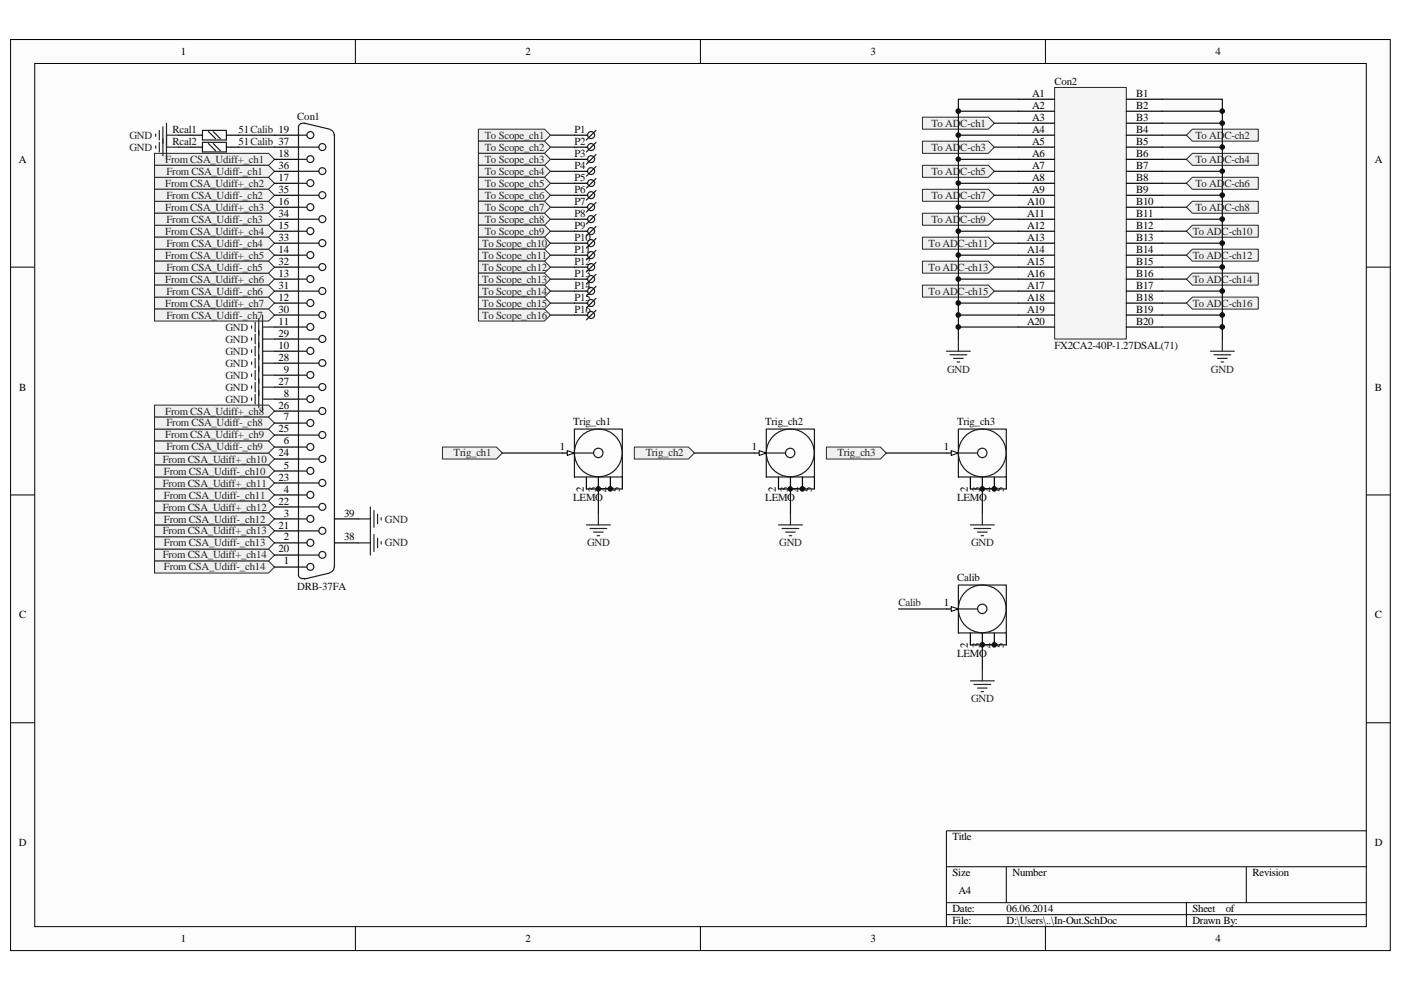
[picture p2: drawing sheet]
<svg xmlns="http://www.w3.org/2000/svg" width="297mm" height="210mm" viewBox="0 0 297 210" stroke-linecap="round" stroke-linejoin="round" font-family="sans-serif">
<defs><g id="words">
<g font-size="2.3">
<text x="38.3" y="11.6">1</text>
<text x="111.4" y="11.6">2</text>
<text x="184.6" y="11.6">3</text>
<text x="257.7" y="11.6">4</text>
<text x="218.9" y="20.5">A1</text>
<text x="218.9" y="23.1">A2</text>
<text x="240.9" y="20.5">B1</text>
<text x="240.9" y="23.1">B2</text>
<text x="218.9" y="25.6">A3</text>
<text x="218.9" y="28.2">A4</text>
<text x="240.9" y="25.6">B3</text>
<text x="240.9" y="28.2">B4</text>
<text x="4" y="34.5">A</text>
<text x="59.1" y="35.8">36</text>
<text x="59.1" y="33.2">18</text>
<text x="218.9" y="30.7">A5</text>
<text x="218.9" y="33.2">A6</text>
<text x="218.9" y="35.8">A7</text>
<text x="240.9" y="30.7">B5</text>
<text x="240.9" y="33.2">B6</text>
<text x="240.9" y="35.8">B7</text>
<text x="291.5" y="34.5">A</text>
<text x="59.1" y="40.9">35</text>
<text x="59.1" y="38.3">17</text>
<text x="218.9" y="38.3">A8</text>
<text x="218.9" y="40.9">A9</text>
<text x="240.9" y="38.3">B8</text>
<text x="240.9" y="40.9">B9</text>
<text x="59.1" y="45.9">34</text>
<text x="59.1" y="43.4">16</text>
<text x="217.8" y="43.4">A10</text>
<text x="217.8" y="45.9">A11</text>
<text x="240.9" y="43.4">B10</text>
<text x="240.9" y="45.9">B11</text>
<text x="59.1" y="51">33</text>
<text x="59.1" y="53.6">14</text>
<text x="59.1" y="48.5">15</text>
<text x="217.8" y="48.5">A12</text>
<text x="217.8" y="51">A13</text>
<text x="217.8" y="53.6">A14</text>
<text x="240.9" y="48.5">B12</text>
<text x="240.9" y="51">B13</text>
<text x="240.9" y="53.6">B14</text>
<text x="59.1" y="56.1">32</text>
<text x="59.1" y="58.7">13</text>
<text x="217.8" y="56.1">A15</text>
<text x="217.8" y="58.7">A16</text>
<text x="240.9" y="56.1">B15</text>
<text x="240.9" y="58.7">B16</text>
<text x="59.1" y="63.8">12</text>
<text x="59.1" y="61.2">31</text>
<text x="217.8" y="61.2">A17</text>
<text x="217.8" y="63.8">A18</text>
<text x="240.9" y="61.2">B17</text>
<text x="240.9" y="63.8">B18</text>
<text x="59.1" y="68.8">11</text>
<text x="59.1" y="71.4">29</text>
<text x="59.1" y="66.3">30</text>
<text x="217.8" y="66.3">A19</text>
<text x="217.8" y="68.8">A20</text>
<text x="240.9" y="66.3">B19</text>
<text x="240.9" y="68.8">B20</text>
<text x="59.1" y="73.9">10</text>
<text x="59.1" y="76.5">28</text>
<text x="4.1" y="82.8">B</text>
<text x="59.1" y="81.5">27</text>
<text x="60.2" y="79">9</text>
<text x="291.5" y="82.8">B</text>
<text x="59.1" y="86.6">26</text>
<text x="60.2" y="84.1">8</text>
<text x="60.2" y="89.2">7</text>
<text x="59.1" y="91.7">25</text>
<text x="60.2" y="94.2">6</text>
<text x="118.7" y="95.5">1</text>
<text x="159.4" y="95.5">1</text>
<text x="200.1" y="95.5">1</text>
<text x="59.1" y="101.9">23</text>
<text x="59.1" y="96.8">24</text>
<text x="60.2" y="99.4">5</text>
<text x="59.1" y="107">22</text>
<text x="60.2" y="104.4">4</text>
<text x="123.8" y="104.4" transform="rotate(-90 123.8 104.4)">2</text>
<text x="126.4" y="104.4" transform="rotate(-90 126.4 104.4)">3</text>
<text x="128.9" y="104.4" transform="rotate(-90 128.9 104.4)">4</text>
<text x="131.4" y="104.4" transform="rotate(-90 131.4 104.4)">5</text>
<text x="164.5" y="104.4" transform="rotate(-90 164.5 104.4)">2</text>
<text x="167" y="104.4" transform="rotate(-90 167 104.4)">3</text>
<text x="169.6" y="104.4" transform="rotate(-90 169.6 104.4)">4</text>
<text x="172.1" y="104.4" transform="rotate(-90 172.1 104.4)">5</text>
<text x="205.2" y="104.4" transform="rotate(-90 205.2 104.4)">2</text>
<text x="207.8" y="104.4" transform="rotate(-90 207.8 104.4)">3</text>
<text x="210.3" y="104.4" transform="rotate(-90 210.3 104.4)">4</text>
<text x="212.8" y="104.4" transform="rotate(-90 212.8 104.4)">5</text>
<text x="59.1" y="112.1">21</text>
<text x="60.2" y="109.5">3</text>
<text x="73" y="109.5">39</text>
<text x="59.1" y="117.1">20</text>
<text x="60.2" y="119.7">1</text>
<text x="60.2" y="114.6">2</text>
<text x="73" y="114.6">38</text>
<text x="4.1" y="131.1">C</text>
<text x="200.1" y="128.6">1</text>
<text x="291.5" y="131.1">C</text>
<text x="205.2" y="137.4" transform="rotate(-90 205.2 137.4)">2</text>
<text x="207.8" y="137.4" transform="rotate(-90 207.8 137.4)">3</text>
<text x="210.3" y="137.4" transform="rotate(-90 210.3 137.4)">4</text>
<text x="212.8" y="137.4" transform="rotate(-90 212.8 137.4)">5</text>
<text x="4" y="179.4">D</text>
<text x="201.9" y="178.1">Title</text>
<text x="291.5" y="179.4">D</text>
<text x="201.9" y="185.8">Size</text>
<text x="214.7" y="185.8">Number</text>
<text x="265.6" y="185.8">Revision</text>
<text x="203.2" y="189.6">A4</text>
<text x="201.9" y="193.4">Date:</text>
<text x="201.9" y="196">File:</text>
<text x="213.4" y="193.4">06.06.2014</text>
<text x="213.4" y="196">D:\Users\..\In-Out.SchDoc</text>
<text x="252.8" y="193.4">Sheet</text>
<text x="252.8" y="196">Drawn By:</text>
<text x="259.9" y="193.4">of</text>
<text x="38.3" y="199.8">1</text>
<text x="111.4" y="199.8">2</text>
<text x="184.6" y="199.8">3</text>
<text x="257.7" y="199.8">4</text>
</g>
<g font-size="2.3" fill="#0e0e0e">
<text x="223.6" y="18">Con2</text>
<text x="36.6" y="28.2">Rcal1</text>
<text x="50.6" y="28.2">51Calib 19</text>
<text x="63" y="25.4">Con1</text>
<text x="121.8" y="28.2">P1</text>
<text x="36.6" y="30.7">Rcal2</text>
<text x="50.6" y="30.7">51Calib 37</text>
<text x="121.8" y="30.7">P2</text>
<text x="121.8" y="33.2">P3</text>
<text x="121.8" y="35.8">P4</text>
<text x="121.8" y="38.3">P5</text>
<text x="121.8" y="40.9">P6</text>
<text x="121.8" y="43.4">P7</text>
<text x="121.8" y="45.9">P8</text>
<text x="121.8" y="48.5">P9</text>
<text x="121.8" y="51">P10</text>
<text x="121.8" y="53.6">P11</text>
<text x="121.8" y="56.1">P12</text>
<text x="121.8" y="58.7">P13</text>
<text x="121.8" y="63.8">P15</text>
<text x="121.8" y="61.2">P14</text>
<text x="121.8" y="66.3">P16</text>
<text x="223.6" y="73.9">FX2CA2-40P-1.27DSAL(71)</text>
<text x="121.5" y="90.2">Trig_ch1</text>
<text x="162.3" y="90.2">Trig_ch2</text>
<text x="202.9" y="90.2">Trig_ch3</text>
<text x="121.5" y="106.2">LEMO</text>
<text x="162.3" y="106.2">LEMO</text>
<text x="202.9" y="106.2">LEMO</text>
<text x="63" y="125">DRB-37FA</text>
<text x="202.9" y="123.2">Calib</text>
<text x="202.9" y="139.2">LEMO</text>
</g>
<g font-size="2.3" fill="#262626">
<text x="27.4" y="29.4">GND</text>
<text x="102.8" y="29.4">To Scope_ch1</text>
<text x="197.5" y="26.9">To ADC-ch1</text>
<text x="253.4" y="29.4">To ADC-ch2</text>
<text x="27.4" y="32">GND</text>
<text x="35" y="34.5">From CSA_Udiff+_ch1</text>
<text x="102.8" y="32">To Scope_ch2</text>
<text x="102.8" y="34.5">To Scope_ch3</text>
<text x="197.5" y="32">To ADC-ch3</text>
<text x="253.4" y="34.5">To ADC-ch4</text>
<text x="35" y="39.6">From CSA_Udiff+_ch2</text>
<text x="35.3" y="37">From CSA_Udiff-_ch1</text>
<text x="102.8" y="37">To Scope_ch4</text>
<text x="102.8" y="39.6">To Scope_ch5</text>
<text x="197.5" y="37">To ADC-ch5</text>
<text x="253.4" y="39.6">To ADC-ch6</text>
<text x="35" y="44.7">From CSA_Udiff+_ch3</text>
<text x="35.3" y="42.1">From CSA_Udiff-_ch2</text>
<text x="35.3" y="47.2">From CSA_Udiff-_ch3</text>
<text x="102.8" y="42.1">To Scope_ch6</text>
<text x="102.8" y="44.7">To Scope_ch7</text>
<text x="102.8" y="47.2">To Scope_ch8</text>
<text x="197.5" y="42.1">To ADC-ch7</text>
<text x="197.5" y="47.2">To ADC-ch9</text>
<text x="253.4" y="44.7">To ADC-ch8</text>
<text x="35" y="49.7">From CSA_Udiff+_ch4</text>
<text x="35.3" y="52.3">From CSA_Udiff-_ch4</text>
<text x="102.2" y="52.3">To Scope_ch10</text>
<text x="102.8" y="49.7">To Scope_ch9</text>
<text x="196.9" y="52.3">To ADC-ch11</text>
<text x="252.9" y="49.7">To ADC-ch10</text>
<text x="35" y="54.8">From CSA_Udiff+_ch5</text>
<text x="35" y="59.9">From CSA_Udiff+_ch6</text>
<text x="35.3" y="57.4">From CSA_Udiff-_ch5</text>
<text x="102.2" y="54.8">To Scope_ch11</text>
<text x="102.2" y="57.4">To Scope_ch12</text>
<text x="102.2" y="59.9">To Scope_ch13</text>
<text x="196.9" y="57.4">To ADC-ch13</text>
<text x="252.9" y="54.8">To ADC-ch12</text>
<text x="252.9" y="59.9">To ADC-ch14</text>
<text x="35" y="65">From CSA_Udiff+_ch7</text>
<text x="35.3" y="62.5">From CSA_Udiff-_ch6</text>
<text x="102.2" y="62.5">To Scope_ch14</text>
<text x="102.2" y="65">To Scope_ch15</text>
<text x="196.9" y="62.5">To ADC-ch15</text>
<text x="252.9" y="65">To ADC-ch16</text>
<text x="35.3" y="67.6">From CSA_Udiff-_ch7</text>
<text x="47.8" y="70.1">GND</text>
<text x="102.2" y="67.6">To Scope_ch16</text>
<text x="47.8" y="77.7">GND</text>
<text x="47.8" y="75.2">GND</text>
<text x="47.8" y="72.6">GND</text>
<text x="47.8" y="82.8">GND</text>
<text x="47.8" y="80.3">GND</text>
<text x="200.8" y="79">GND</text>
<text x="256.7" y="79">GND</text>
<text x="35" y="87.9">From CSA_Udiff+_ch8</text>
<text x="47.8" y="85.3">GND</text>
<text x="35" y="93">From CSA_Udiff+_ch9</text>
<text x="35.3" y="95.5">From CSA_Udiff-_ch9</text>
<text x="35.3" y="90.4">From CSA_Udiff-_ch8</text>
<text x="34.5" y="98.1">From CSA_Udiff+_ch10</text>
<text x="34.8" y="100.6">From CSA_Udiff-_ch10</text>
<text x="96.2" y="96.8">Trig_ch1</text>
<text x="136.9" y="96.8">Trig_ch2</text>
<text x="177.6" y="96.8">Trig_ch3</text>
<text x="34.5" y="103.2">From CSA_Udiff+_ch11</text>
<text x="34.8" y="105.7">From CSA_Udiff-_ch11</text>
<text x="34.5" y="108.2">From CSA_Udiff+_ch12</text>
<text x="34.5" y="113.3">From CSA_Udiff+_ch13</text>
<text x="34.8" y="110.8">From CSA_Udiff-_ch12</text>
<text x="81.6" y="110.8">GND</text>
<text x="34.5" y="118.4">From CSA_Udiff+_ch14</text>
<text x="34.8" y="115.9">From CSA_Udiff-_ch13</text>
<text x="81.6" y="115.9">GND</text>
<text x="124.5" y="115.9">GND</text>
<text x="165.2" y="115.9">GND</text>
<text x="205.9" y="115.9">GND</text>
<text x="34.8" y="120.9">From CSA_Udiff-_ch14</text>
<text x="190.5" y="128.6">Calib</text>
<text x="205.9" y="148.9">GND</text>
</g>
</g></defs>
<path d="M2.3 8.4h292.5v193.1h-292.5z" fill="#fcfcfc"/>
<path d="M2.2 8.4h292.6v193.1h-292.6z" fill="none" stroke="#000" stroke-width=".21"/>
<path d="M7.4 13.5h282.3v183h-282.3z" fill="#fcfcfc"/>
<g fill="none" stroke="#000" stroke-width=".21">
<path d="M7.4 13.5h282.3v183h-282.3zM75.3 8.3v5.1M148.5 8.3v5.1M221.7 8.3v5.1M2.2 56.6h5.1M289.7 56.6h5.1M2.2 104.9h5.1M289.7 104.9h5.1M2.2 153.2h5.1M289.7 153.2h5.1M289.7 176.1h-89v20.4M75.3 196.5v5.1"/>
<path d="M148.5 196.5v5.1M200.7 183.8h89M200.7 191.4h89M200.7 193.9h89M213.4 183.8v7.6M221.7 196.5v5.1M251.5 191.4v5.1M264.2 183.8v7.6"/>
</g>
<path d="M32.8 32.5h24.1l1.3 1.3-1.3 1.3h-24.1z" fill-rule="evenodd" fill="#f0f0f0"/>
<path d="M32.8 32.5h24.1l1.3 1.3-1.3 1.3h-24.1z" fill="none" stroke="#262626" stroke-width=".21"/>
<path d="M32.8 37.6h24.1l1.3 1.3-1.3 1.2h-24.1z" fill-rule="evenodd" fill="#f0f0f0"/>
<path d="M32.8 37.6h24.1l1.3 1.3-1.3 1.2h-24.1z" fill="none" stroke="#262626" stroke-width=".21"/>
<path d="M32.8 42.7h24.1l1.3 1.2-1.3 1.3h-24.1z" fill-rule="evenodd" fill="#f0f0f0"/>
<path d="M32.8 42.7h24.1l1.3 1.2-1.3 1.3h-24.1z" fill="none" stroke="#262626" stroke-width=".21"/>
<path d="M32.8 47.8h24.1l1.3 1.2-1.3 1.3h-24.1z" fill-rule="evenodd" fill="#f0f0f0"/>
<path d="M32.8 47.8h24.1l1.3 1.2-1.3 1.3h-24.1z" fill="none" stroke="#262626" stroke-width=".21"/>
<path d="M32.8 52.8h24.1l1.3 1.3-1.3 1.3h-24.1z" fill-rule="evenodd" fill="#f0f0f0"/>
<path d="M32.8 52.8h24.1l1.3 1.3-1.3 1.3h-24.1z" fill="none" stroke="#262626" stroke-width=".21"/>
<path d="M32.8 57.9h24.1l1.3 1.3-1.3 1.3h-24.1z" fill-rule="evenodd" fill="#f0f0f0"/>
<path d="M32.8 57.9h24.1l1.3 1.3-1.3 1.3h-24.1z" fill="none" stroke="#262626" stroke-width=".21"/>
<path d="M32.8 63h24.1l1.3 1.3-1.3 1.2h-24.1z" fill-rule="evenodd" fill="#f0f0f0"/>
<path d="M32.8 63h24.1l1.3 1.3-1.3 1.2h-24.1z" fill="none" stroke="#262626" stroke-width=".21"/>
<path d="M32.8 85.9h24.1l1.3 1.3-1.3 1.2h-24.1z" fill-rule="evenodd" fill="#f0f0f0"/>
<path d="M32.8 85.9h24.1l1.3 1.3-1.3 1.2h-24.1z" fill="none" stroke="#262626" stroke-width=".21"/>
<path d="M32.8 91h24.1l1.3 1.2-1.3 1.3h-24.1z" fill-rule="evenodd" fill="#f0f0f0"/>
<path d="M32.8 91h24.1l1.3 1.2-1.3 1.3h-24.1z" fill="none" stroke="#262626" stroke-width=".21"/>
<path d="M32.8 96.1h24.1l1.3 1.2-1.3 1.3h-24.1z" fill-rule="evenodd" fill="#f0f0f0"/>
<path d="M32.8 96.1h24.1l1.3 1.2-1.3 1.3h-24.1z" fill="none" stroke="#262626" stroke-width=".21"/>
<path d="M32.8 101.1h24.1l1.3 1.3-1.3 1.3h-24.1z" fill-rule="evenodd" fill="#f0f0f0"/>
<path d="M32.8 101.1h24.1l1.3 1.3-1.3 1.3h-24.1z" fill="none" stroke="#262626" stroke-width=".21"/>
<path d="M32.8 106.2h24.1l1.3 1.3-1.3 1.3h-24.1z" fill-rule="evenodd" fill="#f0f0f0"/>
<path d="M32.8 106.2h24.1l1.3 1.3-1.3 1.3h-24.1z" fill="none" stroke="#262626" stroke-width=".21"/>
<path d="M32.8 111.3h24.1l1.3 1.3-1.3 1.2h-24.1z" fill-rule="evenodd" fill="#f0f0f0"/>
<path d="M32.8 111.3h24.1l1.3 1.3-1.3 1.2h-24.1z" fill="none" stroke="#262626" stroke-width=".21"/>
<path d="M32.8 116.4h24.1l1.3 1.3-1.3 1.3h-24.1z" fill-rule="evenodd" fill="#f0f0f0"/>
<path d="M32.8 116.4h24.1l1.3 1.3-1.3 1.3h-24.1z" fill="none" stroke="#262626" stroke-width=".21"/>
<path d="M32.8 93.5h24.1l1.3 1.3-1.3 1.3h-24.1z" fill-rule="evenodd" fill="#f0f0f0"/>
<path d="M32.8 93.5h24.1l1.3 1.3-1.3 1.3h-24.1z" fill="none" stroke="#262626" stroke-width=".21"/>
<path d="M32.8 98.6h24.1l1.3 1.3-1.3 1.2h-24.1z" fill-rule="evenodd" fill="#f0f0f0"/>
<path d="M32.8 98.6h24.1l1.3 1.3-1.3 1.2h-24.1z" fill="none" stroke="#262626" stroke-width=".21"/>
<path d="M32.8 103.7h24.1l1.3 1.2-1.3 1.3h-24.1z" fill-rule="evenodd" fill="#f0f0f0"/>
<path d="M32.8 103.7h24.1l1.3 1.2-1.3 1.3h-24.1z" fill="none" stroke="#262626" stroke-width=".21"/>
<path d="M32.8 108.8h24.1l1.3 1.2-1.3 1.3h-24.1z" fill-rule="evenodd" fill="#f0f0f0"/>
<path d="M32.8 108.8h24.1l1.3 1.2-1.3 1.3h-24.1z" fill="none" stroke="#262626" stroke-width=".21"/>
<path d="M32.8 113.8h24.1l1.3 1.3-1.3 1.3h-24.1z" fill-rule="evenodd" fill="#f0f0f0"/>
<path d="M32.8 113.8h24.1l1.3 1.3-1.3 1.3h-24.1z" fill="none" stroke="#262626" stroke-width=".21"/>
<path d="M32.8 119h24.1l1.3 1.2-1.3 1.3h-24.1z" fill-rule="evenodd" fill="#f0f0f0"/>
<path d="M32.8 119h24.1l1.3 1.2-1.3 1.3h-24.1z" fill="none" stroke="#262626" stroke-width=".21"/>
<path d="M32.8 35.1h24.1l1.3 1.2-1.3 1.3h-24.1z" fill-rule="evenodd" fill="#f0f0f0"/>
<path d="M32.8 35.1h24.1l1.3 1.2-1.3 1.3h-24.1z" fill="none" stroke="#262626" stroke-width=".21"/>
<path d="M32.8 40.1h24.1l1.3 1.3-1.3 1.3h-24.1z" fill-rule="evenodd" fill="#f0f0f0"/>
<path d="M32.8 40.1h24.1l1.3 1.3-1.3 1.3h-24.1z" fill="none" stroke="#262626" stroke-width=".21"/>
<path d="M32.8 45.2h24.1l1.3 1.3-1.3 1.3h-24.1z" fill-rule="evenodd" fill="#f0f0f0"/>
<path d="M32.8 45.2h24.1l1.3 1.3-1.3 1.3h-24.1z" fill="none" stroke="#262626" stroke-width=".21"/>
<path d="M32.8 50.3h24.1l1.3 1.3-1.3 1.2h-24.1z" fill-rule="evenodd" fill="#f0f0f0"/>
<path d="M32.8 50.3h24.1l1.3 1.3-1.3 1.2h-24.1z" fill="none" stroke="#262626" stroke-width=".21"/>
<path d="M32.8 55.4h24.1l1.3 1.2-1.3 1.3h-24.1z" fill-rule="evenodd" fill="#f0f0f0"/>
<path d="M32.8 55.4h24.1l1.3 1.2-1.3 1.3h-24.1z" fill="none" stroke="#262626" stroke-width=".21"/>
<path d="M32.8 60.5h24.1l1.3 1.2-1.3 1.3h-24.1z" fill-rule="evenodd" fill="#f0f0f0"/>
<path d="M32.8 60.5h24.1l1.3 1.2-1.3 1.3h-24.1z" fill="none" stroke="#262626" stroke-width=".21"/>
<path d="M32.8 65.5h24.1l1.3 1.3-1.3 1.3h-24.1z" fill-rule="evenodd" fill="#f0f0f0"/>
<path d="M32.8 65.5h24.1l1.3 1.3-1.3 1.3h-24.1z" fill="none" stroke="#262626" stroke-width=".21"/>
<path d="M32.8 88.4h24.1l1.3 1.3-1.3 1.3h-24.1z" fill-rule="evenodd" fill="#f0f0f0"/>
<path d="M32.8 88.4h24.1l1.3 1.3-1.3 1.3h-24.1z" fill="none" stroke="#262626" stroke-width=".21"/>
<path d="M50.5 31.2h7.7M50.5 28.7h7.7" fill="none" stroke="#0e0e0e" stroke-width=".25"/>
<g fill="none" stroke="#262626" stroke-width=".25">
<path d="M33 28.4v.5M33 30.9v.6M33.8 27.6v2.1M33.8 30.2v2M34.5 26.9v6.1M35.3 26.1v7.7M35.3 28.7h2.5M35.3 31.2h2.5M76 110h2.5M78.5 107.5v5.1M79.3 108.2v3.6M80 109v2"/>
<path d="M80.8 109.8v.5"/>
</g>
<path d="M42.9 27.6h5.1v2.1h-5.1zM42.9 30.2h5.1v2h-5.1zM44.2 27.9l1.5 1.5M44.2 30.4l1.5 1.6M45.2 27.9l1.5 1.5M45.2 30.4l1.5 1.6" fill="none" stroke="#1c1c1c" stroke-width=".25"/>
<path d="M40.4 28.7h2.5M40.4 31.2h2.5M48 28.7h2.5M48 31.2h2.5" fill="none" stroke="#000" stroke-width=".25"/>
<path d="M195.6 24.8h13.9l1.3 1.3-1.3 1.3h-13.9z" fill-rule="evenodd" fill="#f0f0f0"/>
<path d="M195.6 24.8h13.9l1.3 1.3-1.3 1.3h-13.9z" fill="none" stroke="#262626" stroke-width=".21"/>
<path d="M251.5 28.7l1.3-1.3h14v2.5h-14z" fill-rule="evenodd" fill="#f0f0f0"/>
<path d="M251.5 28.7l1.3-1.3h14v2.5h-14z" fill="none" stroke="#262626" stroke-width=".21"/>
<path d="M195.6 29.9h13.9l1.3 1.3-1.3 1.3h-13.9z" fill-rule="evenodd" fill="#f0f0f0"/>
<path d="M195.6 29.9h13.9l1.3 1.3-1.3 1.3h-13.9z" fill="none" stroke="#262626" stroke-width=".21"/>
<path d="M251.5 33.8l1.3-1.3h14v2.6h-14z" fill-rule="evenodd" fill="#f0f0f0"/>
<path d="M251.5 33.8l1.3-1.3h14v2.6h-14z" fill="none" stroke="#262626" stroke-width=".21"/>
<path d="M195.6 35.1h13.9l1.3 1.2-1.3 1.3h-13.9z" fill-rule="evenodd" fill="#f0f0f0"/>
<path d="M195.6 35.1h13.9l1.3 1.2-1.3 1.3h-13.9z" fill="none" stroke="#262626" stroke-width=".21"/>
<path d="M251.5 38.9l1.3-1.3h14v2.5h-14z" fill-rule="evenodd" fill="#f0f0f0"/>
<path d="M251.5 38.9l1.3-1.3h14v2.5h-14z" fill="none" stroke="#262626" stroke-width=".21"/>
<path d="M195.6 40.1h13.9l1.3 1.3-1.3 1.3h-13.9z" fill-rule="evenodd" fill="#f0f0f0"/>
<path d="M195.6 40.1h13.9l1.3 1.3-1.3 1.3h-13.9z" fill="none" stroke="#262626" stroke-width=".21"/>
<path d="M251.5 43.9l1.3-1.2h14v2.5h-14z" fill-rule="evenodd" fill="#f0f0f0"/>
<path d="M251.5 43.9l1.3-1.2h14v2.5h-14z" fill="none" stroke="#262626" stroke-width=".21"/>
<path d="M195.6 45.2h13.9l1.3 1.3-1.3 1.3h-13.9z" fill-rule="evenodd" fill="#f0f0f0"/>
<path d="M195.6 45.2h13.9l1.3 1.3-1.3 1.3h-13.9z" fill="none" stroke="#262626" stroke-width=".21"/>
<path d="M251.5 49l1.3-1.2h14v2.5h-14z" fill-rule="evenodd" fill="#f0f0f0"/>
<path d="M251.5 49l1.3-1.2h14v2.5h-14z" fill="none" stroke="#262626" stroke-width=".21"/>
<path d="M195.6 50.3h13.9l1.3 1.3-1.3 1.2h-13.9z" fill-rule="evenodd" fill="#f0f0f0"/>
<path d="M195.6 50.3h13.9l1.3 1.3-1.3 1.2h-13.9z" fill="none" stroke="#262626" stroke-width=".21"/>
<path d="M251.5 54.1l1.3-1.3h14v2.6h-14z" fill-rule="evenodd" fill="#f0f0f0"/>
<path d="M251.5 54.1l1.3-1.3h14v2.6h-14z" fill="none" stroke="#262626" stroke-width=".21"/>
<path d="M195.6 55.4h13.9l1.3 1.2-1.3 1.3h-13.9z" fill-rule="evenodd" fill="#f0f0f0"/>
<path d="M195.6 55.4h13.9l1.3 1.2-1.3 1.3h-13.9z" fill="none" stroke="#262626" stroke-width=".21"/>
<path d="M251.5 59.2l1.3-1.3h14v2.6h-14z" fill-rule="evenodd" fill="#f0f0f0"/>
<path d="M251.5 59.2l1.3-1.3h14v2.6h-14z" fill="none" stroke="#262626" stroke-width=".21"/>
<path d="M195.6 60.5h13.9l1.3 1.2-1.3 1.3h-13.9z" fill-rule="evenodd" fill="#f0f0f0"/>
<path d="M195.6 60.5h13.9l1.3 1.2-1.3 1.3h-13.9z" fill="none" stroke="#262626" stroke-width=".21"/>
<path d="M251.5 64.3l1.3-1.3h14v2.5h-14z" fill-rule="evenodd" fill="#f0f0f0"/>
<path d="M251.5 64.3l1.3-1.3h14v2.5h-14z" fill="none" stroke="#262626" stroke-width=".21"/>
<path d="M93.8 94.8h11.4l1.3 1.3-1.3 1.2h-11.4z" fill-rule="evenodd" fill="#f0f0f0"/>
<path d="M93.8 94.8h11.4l1.3 1.3-1.3 1.2h-11.4z" fill="none" stroke="#262626" stroke-width=".21"/>
<path d="M175.2 94.8h11.4l1.3 1.3-1.3 1.2h-11.4z" fill-rule="evenodd" fill="#f0f0f0"/>
<path d="M175.2 94.8h11.4l1.3 1.3-1.3 1.2h-11.4z" fill="none" stroke="#262626" stroke-width=".21"/>
<path d="M134.5 94.8h11.5l1.2 1.3-1.2 1.2h-11.5z" fill-rule="evenodd" fill="#f0f0f0"/>
<path d="M134.5 94.8h11.5l1.2 1.3-1.2 1.2h-11.5z" fill="none" stroke="#262626" stroke-width=".21"/>
<path d="M116.7 31.2h5.1M116.7 28.7h5.1M116.7 33.8h5.1M116.7 36.3h5.1M116.7 38.9h5.1M116.7 41.4h5.1M116.7 43.9h5.1M116.7 46.5h5.1" fill="none" stroke="#0e0e0e" stroke-width=".25"/>
<g fill="none" stroke="#1c1c1c" stroke-width=".25">
<path d="M124.3 28.7h.3M124.3 31.2h.3M124.3 33.8h.3M124.3 36.3h.3M124.3 38.9h.3M126.4 27.6l-2.1 2.1M126.4 30.2l-2.1 2M126.4 32.8l-2.1 2M126.4 35.3l-2.1 2M126.4 37.8l-2.1 2.1"/>
<circle cx="125.3" cy="28.6" r=".74"/>
<circle cx="125.3" cy="31.2" r=".74"/>
<circle cx="125.3" cy="33.7" r=".73"/>
<circle cx="125.3" cy="36.3" r=".73"/>
<circle cx="125.3" cy="38.8" r=".73"/>
</g>
<path d="M121.8 28.7h2.5M121.8 31.2h2.5M121.8 33.8h2.5M121.8 36.3h2.5M121.8 38.9h2.5" fill="none" stroke="#000" stroke-width=".25"/>
<path d="M101.4 27.4h14l1.3 1.3-1.3 1.2h-14z" fill-rule="evenodd" fill="#f0f0f0"/>
<path d="M101.4 27.4h14l1.3 1.3-1.3 1.2h-14z" fill="none" stroke="#262626" stroke-width=".21"/>
<path d="M101.4 29.9h14l1.3 1.3-1.3 1.3h-14z" fill-rule="evenodd" fill="#f0f0f0"/>
<path d="M101.4 29.9h14l1.3 1.3-1.3 1.3h-14z" fill="none" stroke="#262626" stroke-width=".21"/>
<path d="M101.4 32.5h14l1.3 1.3-1.3 1.3h-14z" fill-rule="evenodd" fill="#f0f0f0"/>
<path d="M101.4 32.5h14l1.3 1.3-1.3 1.3h-14z" fill="none" stroke="#262626" stroke-width=".21"/>
<path d="M101.4 35.1h14l1.3 1.2-1.3 1.3h-14z" fill-rule="evenodd" fill="#f0f0f0"/>
<path d="M101.4 35.1h14l1.3 1.2-1.3 1.3h-14z" fill="none" stroke="#262626" stroke-width=".21"/>
<path d="M101.4 37.6h14l1.3 1.3-1.3 1.2h-14z" fill-rule="evenodd" fill="#f0f0f0"/>
<path d="M101.4 37.6h14l1.3 1.3-1.3 1.2h-14z" fill="none" stroke="#262626" stroke-width=".21"/>
<path d="M101.4 40.1h14l1.3 1.3-1.3 1.3h-14z" fill-rule="evenodd" fill="#f0f0f0"/>
<path d="M101.4 40.1h14l1.3 1.3-1.3 1.3h-14z" fill="none" stroke="#262626" stroke-width=".21"/>
<path d="M101.4 42.7h14l1.3 1.2-1.3 1.3h-14z" fill-rule="evenodd" fill="#f0f0f0"/>
<path d="M101.4 42.7h14l1.3 1.2-1.3 1.3h-14z" fill="none" stroke="#262626" stroke-width=".21"/>
<path d="M101.4 45.2h14l1.3 1.3-1.3 1.3h-14z" fill-rule="evenodd" fill="#f0f0f0"/>
<path d="M101.4 45.2h14l1.3 1.3-1.3 1.3h-14z" fill="none" stroke="#262626" stroke-width=".21"/>
<path d="M101.4 47.8h14l1.3 1.2-1.3 1.3h-14z" fill-rule="evenodd" fill="#f0f0f0"/>
<path d="M101.4 47.8h14l1.3 1.2-1.3 1.3h-14z" fill="none" stroke="#262626" stroke-width=".21"/>
<path d="M101.4 50.3h14l1.3 1.3-1.3 1.2h-14z" fill-rule="evenodd" fill="#f0f0f0"/>
<path d="M101.4 50.3h14l1.3 1.3-1.3 1.2h-14z" fill="none" stroke="#262626" stroke-width=".21"/>
<path d="M101.4 52.8h14l1.3 1.3-1.3 1.3h-14z" fill-rule="evenodd" fill="#f0f0f0"/>
<path d="M101.4 52.8h14l1.3 1.3-1.3 1.3h-14z" fill="none" stroke="#262626" stroke-width=".21"/>
<path d="M101.4 55.4h14l1.3 1.2-1.3 1.3h-14z" fill-rule="evenodd" fill="#f0f0f0"/>
<path d="M101.4 55.4h14l1.3 1.2-1.3 1.3h-14z" fill="none" stroke="#262626" stroke-width=".21"/>
<path d="M101.4 57.9h14l1.3 1.3-1.3 1.3h-14z" fill-rule="evenodd" fill="#f0f0f0"/>
<path d="M101.4 57.9h14l1.3 1.3-1.3 1.3h-14z" fill="none" stroke="#262626" stroke-width=".21"/>
<path d="M101.4 60.5h14l1.3 1.2-1.3 1.3h-14z" fill-rule="evenodd" fill="#f0f0f0"/>
<path d="M101.4 60.5h14l1.3 1.2-1.3 1.3h-14z" fill="none" stroke="#262626" stroke-width=".21"/>
<path d="M101.4 63h14l1.3 1.3-1.3 1.2h-14z" fill-rule="evenodd" fill="#f0f0f0"/>
<path d="M101.4 63h14l1.3 1.3-1.3 1.2h-14z" fill="none" stroke="#262626" stroke-width=".21"/>
<path d="M101.4 65.5h14l1.3 1.3-1.3 1.3h-14z" fill-rule="evenodd" fill="#f0f0f0"/>
<path d="M101.4 65.5h14l1.3 1.3-1.3 1.3h-14z" fill="none" stroke="#262626" stroke-width=".21"/>
<g fill="none" stroke="#1c1c1c" stroke-width=".25">
<path d="M124.3 41.4h.3M124.3 43.9h.3M124.3 46.5h.3M124.3 49h.3M124.3 51.6h.3M124.3 54.1h.3M124.3 56.6h.3M124.3 59.2h.3M126.4 40.4l-2.1 2M126.4 42.9l-2.1 2.1M126.4 45.5l-2.1 2M126.4 48l-2.1 2"/>
<path d="M126.4 50.5l-2.1 2.1M126.4 53.1l-2.1 2M126.4 55.6l-2.1 2.1M126.4 58.2l-2.1 2"/>
<circle cx="125.3" cy="59.2" r=".74"/>
<circle cx="125.3" cy="41.4" r=".74"/>
<circle cx="125.3" cy="43.9" r=".74"/>
<circle cx="125.3" cy="49" r=".74"/>
<circle cx="125.3" cy="46.5" r=".74"/>
<circle cx="125.3" cy="56.6" r=".74"/>
<circle cx="125.3" cy="51.5" r=".74"/>
<circle cx="125.3" cy="54.1" r=".74"/>
</g>
<path d="M121.8 41.4h2.5M121.8 43.9h2.5M121.8 46.5h2.5M121.8 49h2.5M121.8 51.6h2.5M121.8 54.1h2.5M121.8 56.6h2.5M121.8 59.2h2.5" fill="none" stroke="#000" stroke-width=".25"/>
<g fill="none" stroke="#0e0e0e" stroke-width=".25">
<path d="M210.8 36.3h5.1M210.8 31.2h5.1M210.8 26.1h5.1M246.5 38.9h5M246.5 33.8h5M246.5 28.7h5M116.7 49h5.1M116.7 51.6h5.1M116.7 54.1h5.1M116.7 56.6h5.1M116.7 59.2h5.1M210.8 51.6h5.1"/>
<path d="M210.8 56.6h5.1M210.8 46.5h5.1M210.8 41.4h5.1M246.5 49h5M246.5 54.1h5M246.5 59.2h5M246.5 43.9h5M116.7 61.7h5.1M116.7 64.3h5.1M116.7 66.8h5.1M210.8 61.7h5.1M246.5 64.3h5"/>
</g>
<path d="M223.6 18.6h15.2v53.3h-15.2z" fill="#f5f5f5"/>
<path d="M223.6 18.5h15.2v53.4h-15.2z" fill="none" stroke="#262626" stroke-width=".21"/>
<g fill="none" stroke="#000" stroke-width=".25">
<path d="M215.9 21h7.7M215.9 23.6h7.7M215.9 26.1h7.7M215.9 28.7h7.7M215.9 31.2h7.7M215.9 33.8h7.7M215.9 36.3h7.7M215.9 38.9h7.7M238.8 21h7.7M238.8 23.6h7.7M238.8 26.1h7.7M238.8 28.7h7.7"/>
<path d="M238.8 31.2h7.7M238.8 33.8h7.7M238.8 36.3h7.7M238.8 38.9h7.7M215.9 41.4h7.7M215.9 43.9h7.7M215.9 46.5h7.7M215.9 49h7.7M215.9 51.6h7.7M215.9 54.1h7.7M215.9 56.6h7.7M215.9 59.2h7.7"/>
<path d="M238.8 41.4h7.7M238.8 43.9h7.7M238.8 46.5h7.7M238.8 49h7.7M238.8 51.6h7.7M238.8 54.1h7.7M238.8 56.6h7.7M238.8 59.2h7.7M121.8 61.7h2.5M121.8 64.3h2.5M121.8 66.8h2.5M215.9 61.7h7.7"/>
<path d="M215.9 64.3h7.7M215.9 66.8h7.7M215.9 69.3h7.7M238.8 61.7h7.7M238.8 64.3h7.7M238.8 66.8h7.7M238.8 69.3h7.7M119.2 96.1h2.6M131.9 101.1v2.6"/>
</g>
<path d="M200.7 74.5h5M201.4 75.2h3.6M202.2 76h2M202.9 76.8h.6M203.2 71.9v2.6M256.6 74.5h5.1M257.4 75.2h3.5M258.1 76h2.1M258.9 76.8h.5M259.2 71.9v2.6" fill="none" stroke="#262626" stroke-width=".25"/>
<g fill="none" stroke="#0e0e0e" stroke-width=".25">
<path d="M203.2 23.6h12.7M203.2 28.7h12.7M203.2 33.8h12.7M203.2 38.9h12.7M215.9 21h-12.7v50.9M246.5 21h12.7v50.9M246.5 23.6h12.7M246.5 26.1h12.7M246.5 31.2h12.7M246.5 36.3h12.7M203.2 43.9h12.7M203.2 49h12.7"/>
<path d="M203.2 54.1h12.7M203.2 59.2h12.7M246.5 41.4h12.7M246.5 46.5h12.7M246.5 51.6h12.7M246.5 56.6h12.7M203.2 64.3h12.7M203.2 66.8h12.7M203.2 69.3h12.7M246.5 66.8h12.7M246.5 69.3h12.7M246.5 61.7h12.7"/>
<path d="M106.5 96.1h12.7M147.2 96.1h12.7M187.9 96.1h12.8"/>
</g>
<g fill="none" stroke="#1c1c1c" stroke-width=".25">
<path d="M124.3 64.3h.3M124.3 61.7h.3M124.3 66.8h.3M126.4 63.2l-2.1 2.1M126.4 60.7l-2.1 2M126.4 65.8l-2.1 2"/>
<circle cx="125.3" cy="64.2" r=".74"/>
<circle cx="125.3" cy="61.7" r=".74"/>
<circle cx="125.3" cy="66.8" r=".74"/>
<circle cx="126.8" cy="96" r="5.1"/>
<circle cx="126.9" cy="96" r=".99"/>
</g>
<path d="M120.3 95.5l1.5 .6-1.5 .5z" fill="#fcfcfc"/>
<path d="M120.3 95.5l1.5 .6-1.5 .5z" fill="none" stroke="#000" stroke-width=".21"/>
<path d="M159.9 96.1h2.6M124.3 101.1v2.6M126.9 101.1v2.6M129.4 101.1v2.6M172.7 101.1v2.6" fill="none" stroke="#000" stroke-width=".25"/>
<g fill="none" stroke="#1c1c1c" stroke-width=".25">
<path d="M121.8 91h10.1v10.1h-10.1zM121.8 96.1h4.1"/>
<circle cx="167.5" cy="96" r=".99"/>
<circle cx="167.6" cy="96" r="5.1"/>
</g>
<path d="M124.3 111.3h5.1M125.1 112.1h3.5M125.9 112.8h2M126.6 113.6h.5M126.9 108.8v2.5" fill="none" stroke="#262626" stroke-width=".25"/>
<path d="M124.3 103.7h7.6M126.9 103.7v5.1" fill="none" stroke="#0e0e0e" stroke-width=".25"/>
<path d="M160.9 95.5l1.6 .6-1.6 .5z" fill="#fcfcfc"/>
<path d="M160.9 95.5l1.6 .6-1.6 .5z" fill="none" stroke="#000" stroke-width=".21"/>
<path d="M200.7 96.1h2.5M165.1 101.1v2.6M167.6 101.1v2.6M170.1 101.1v2.6M213.4 101.1v2.6" fill="none" stroke="#000" stroke-width=".25"/>
<g fill="none" stroke="#1c1c1c" stroke-width=".25">
<path d="M162.5 91h10.2v10.1h-10.2zM162.5 96.1h4.1"/>
<circle cx="208.3" cy="96" r="5.1"/>
<circle cx="208.3" cy="96" r=".99"/>
</g>
<path d="M165.1 111.3h5M165.8 112.1h3.6M166.6 112.8h2M167.3 113.6h.5M167.6 108.8v2.5" fill="none" stroke="#262626" stroke-width=".25"/>
<path d="M165.1 103.7h7.6M167.6 103.7v5.1" fill="none" stroke="#0e0e0e" stroke-width=".25"/>
<path d="M201.7 95.5l1.5 .6-1.5 .5z" fill="#fcfcfc"/>
<path d="M201.7 95.5l1.5 .6-1.5 .5z" fill="none" stroke="#000" stroke-width=".21"/>
<g fill="none" stroke="#000" stroke-width=".25">
<path d="M58.2 36.3h5.1M58.2 31.2h5.1M58.2 38.9h5.1M58.2 33.8h5.1M58.2 28.7h5.1M58.2 56.6h5.1M58.2 51.6h5.1M58.2 46.5h5.1M58.2 41.4h5.1M58.2 59.2h5.1M58.2 54.1h5.1M58.2 49h5.1"/>
<path d="M58.2 43.9h5.1M58.2 79.5h5.1M58.2 74.5h5.1M58.2 69.3h5.1M58.2 64.3h5.1M58.2 77h5.1M58.2 71.9h5.1M58.2 66.8h5.1M58.2 61.7h5.1M58.2 84.6h5.1M58.2 87.2h5.1M58.2 82.1h5.1"/>
<path d="M58.2 99.9h5.1M58.2 94.8h5.1M58.2 89.7h5.1M58.2 97.3h5.1M58.2 92.2h5.1M58.2 115.1h5.1M58.2 110h5.1M58.2 104.9h5.1M58.2 117.7h5.1M58.2 112.6h5.1M58.2 107.5h5.1M58.2 102.4h5.1"/>
<path d="M70.9 115.1h5.1M70.9 110h5.1M205.7 101.1v2.6M208.3 101.1v2.6M210.8 101.1v2.6M58.2 120.2h5.1M200.7 129.1h2.5M213.4 134.2v2.5"/>
</g>
<g fill="none" stroke="#1c1c1c" stroke-width=".25">
<path d="M63.3 38.9h1.8M63.3 36.3h4.3M63.3 33.8h1.8M63.3 31.2h4.3M63.3 28.7h1.8M63.3 26.9v95.1M64.6 26.1l5.3 1.3M64.7 26.2a.93 .93 0 0 0-1.4 .8M70 27.5a1.23 1.23 0 0 1 .9 1.2M70.9 28.7v91.5M63.3 59.2h1.8M63.3 56.6h4.3"/>
<path d="M63.3 54.1h1.8M63.3 51.6h4.3M63.3 49h1.8M63.3 46.5h4.3M63.3 43.9h1.8M63.3 41.4h4.3M63.3 79.5h1.8M63.3 77h4.3M63.3 74.5h1.8M63.3 71.9h4.3M63.3 64.3h1.8M63.3 61.7h4.3"/>
<path d="M63.3 66.8h4.3M63.3 69.3h1.8M63.3 87.2h4.3M63.3 84.6h1.8M63.3 82.1h4.3M63.3 94.8h1.8M63.3 92.2h4.3M63.3 89.7h1.8M63.3 97.3h4.3M63.3 99.9h1.8M203.2 91h10.2v10.1h-10.2zM203.2 96.1h4.1"/>
<path d="M63.3 117.7h4.3M63.3 115.1h1.8M63.3 112.6h4.3M63.3 110h1.8M63.3 107.5h4.3M63.3 104.9h1.8M63.3 102.4h4.3M63.3 121.9a.94 .94 0 0 0 1.3 .7M63.3 120.2h1.8M69.9 121.5l-5.3 1.3M70.9 120.2a1.17 1.17 0 0 1-1 1.2"/>
<circle cx="65.8" cy="28.6" r=".74"/>
<circle cx="65.8" cy="38.8" r=".74"/>
<circle cx="65.8" cy="33.7" r=".74"/>
<circle cx="68.3" cy="31.2" r=".74"/>
<circle cx="68.3" cy="36.3" r=".74"/>
<circle cx="65.8" cy="59.2" r=".74"/>
<circle cx="65.8" cy="43.9" r=".74"/>
<circle cx="65.8" cy="54.1" r=".74"/>
<circle cx="65.8" cy="49" r=".74"/>
<circle cx="68.3" cy="41.4" r=".74"/>
<circle cx="68.3" cy="51.5" r=".74"/>
<circle cx="68.3" cy="56.6" r=".74"/>
<circle cx="68.3" cy="46.5" r=".74"/>
<circle cx="65.8" cy="74.4" r=".75"/>
<circle cx="65.8" cy="69.3" r=".74"/>
<circle cx="65.8" cy="64.2" r=".74"/>
<circle cx="65.8" cy="79.5" r=".74"/>
<circle cx="68.3" cy="66.8" r=".74"/>
<circle cx="68.3" cy="71.9" r=".74"/>
<circle cx="68.3" cy="61.7" r=".74"/>
<circle cx="68.3" cy="77" r=".74"/>
<circle cx="65.8" cy="89.7" r=".74"/>
<circle cx="65.8" cy="84.6" r=".74"/>
<circle cx="65.8" cy="94.8" r=".74"/>
<circle cx="65.8" cy="99.8" r=".74"/>
<circle cx="68.3" cy="82.1" r=".74"/>
<circle cx="68.3" cy="97.3" r=".74"/>
<circle cx="68.3" cy="87.1" r=".74"/>
<circle cx="68.3" cy="92.2" r=".74"/>
<circle cx="65.8" cy="110" r=".74"/>
<circle cx="65.8" cy="115.1" r=".74"/>
<circle cx="65.8" cy="104.9" r=".74"/>
<circle cx="68.3" cy="102.4" r=".74"/>
<circle cx="68.3" cy="112.5" r=".74"/>
<circle cx="68.3" cy="107.5" r=".74"/>
<circle cx="68.3" cy="117.7" r=".74"/>
<circle cx="65.8" cy="120.2" r=".74"/>
<circle cx="208.3" cy="129.1" r="5.1"/>
<circle cx="208.3" cy="129.1" r=".99"/>
</g>
<g fill="none" stroke="#262626" stroke-width=".25">
<path d="M53.3 69.1v.5M53.3 71.6v.5M53.3 74.2v.5M53.3 76.8v.5M53.3 79.3v.5M54.1 68.3v2.1M54.1 70.9v2M54.1 73.4v2.1M54.1 76v2M54.1 78.5v2.1M54.9 67.6v18.8M55.7 66.8v20.4"/>
<path d="M55.7 79.5h2.5M55.7 77h2.5M55.7 74.5h2.5M55.7 71.9h2.5M55.7 69.3h2.5M53.3 81.8v.5M53.3 84.4v.5M54.1 81.1v2M54.1 83.6v2M55.7 84.6h2.5M55.7 82.1h2.5M76 115.1h2.5"/>
<path d="M78.5 112.6v5.1M79.3 113.3v3.6M80 114.1v2M80.8 114.9v.5M205.7 111.3h5.1M206.5 112.1h3.6M207.3 112.8h2M208 113.6h.5M208.3 108.8v2.5"/>
</g>
<path d="M205.7 103.7h7.7M208.3 103.7v5.1" fill="none" stroke="#0e0e0e" stroke-width=".25"/>
<path d="M201.7 128.6l1.5 .5-1.5 .5z" fill="#fcfcfc"/>
<path d="M201.7 128.6l1.5 .5-1.5 .5z" fill="none" stroke="#000" stroke-width=".21"/>
<path d="M205.7 134.2v2.5M208.3 134.2v2.5M210.8 134.2v2.5" fill="none" stroke="#000" stroke-width=".25"/>
<path d="M203.2 124h10.2v10.2h-10.2zM203.2 129.1h4.1" fill="none" stroke="#1c1c1c" stroke-width=".25"/>
<path d="M37.8 28.7h2.6M37.8 31.2h2.6M190.5 129.1h10.2M205.7 136.7h7.7M208.3 136.7v5.1" fill="none" stroke="#0e0e0e" stroke-width=".25"/>
<path d="M205.7 144.4h5.1M206.5 145.1h3.6M207.3 145.9h2M208 146.6h.5M208.3 141.8v2.6" fill="none" stroke="#262626" stroke-width=".25"/>
<circle cx="126.8" cy="103.7" r=".49" fill="#0e0e0e"/>
<circle cx="126.8" cy="103.7" r=".49" fill="none" stroke="#0e0e0e" stroke-width=".21"/>
<circle cx="129.4" cy="103.7" r=".49" fill="#0e0e0e"/>
<circle cx="129.4" cy="103.7" r=".49" fill="none" stroke="#0e0e0e" stroke-width=".21"/>
<circle cx="167.5" cy="103.7" r=".48" fill="#0e0e0e"/>
<circle cx="167.5" cy="103.7" r=".48" fill="none" stroke="#0e0e0e" stroke-width=".21"/>
<circle cx="170.1" cy="103.7" r=".49" fill="#0e0e0e"/>
<circle cx="170.1" cy="103.7" r=".49" fill="none" stroke="#0e0e0e" stroke-width=".21"/>
<circle cx="203.2" cy="69.3" r=".49" fill="#0e0e0e"/>
<circle cx="203.2" cy="69.3" r=".49" fill="none" stroke="#0e0e0e" stroke-width=".21"/>
<circle cx="203.2" cy="66.8" r=".49" fill="#0e0e0e"/>
<circle cx="203.2" cy="66.8" r=".49" fill="none" stroke="#0e0e0e" stroke-width=".21"/>
<circle cx="203.2" cy="64.2" r=".49" fill="#0e0e0e"/>
<circle cx="203.2" cy="64.2" r=".49" fill="none" stroke="#0e0e0e" stroke-width=".21"/>
<circle cx="203.2" cy="59.2" r=".49" fill="#0e0e0e"/>
<circle cx="203.2" cy="59.2" r=".49" fill="none" stroke="#0e0e0e" stroke-width=".21"/>
<circle cx="203.2" cy="54.1" r=".49" fill="#0e0e0e"/>
<circle cx="203.2" cy="54.1" r=".49" fill="none" stroke="#0e0e0e" stroke-width=".21"/>
<circle cx="203.2" cy="49" r=".49" fill="#0e0e0e"/>
<circle cx="203.2" cy="49" r=".49" fill="none" stroke="#0e0e0e" stroke-width=".21"/>
<circle cx="203.2" cy="43.9" r=".49" fill="#0e0e0e"/>
<circle cx="203.2" cy="43.9" r=".49" fill="none" stroke="#0e0e0e" stroke-width=".21"/>
<circle cx="203.2" cy="38.8" r=".48" fill="#0e0e0e"/>
<circle cx="203.2" cy="38.8" r=".48" fill="none" stroke="#0e0e0e" stroke-width=".21"/>
<circle cx="203.2" cy="33.7" r=".48" fill="#0e0e0e"/>
<circle cx="203.2" cy="33.7" r=".48" fill="none" stroke="#0e0e0e" stroke-width=".21"/>
<circle cx="203.2" cy="28.6" r=".49" fill="#0e0e0e"/>
<circle cx="203.2" cy="28.6" r=".49" fill="none" stroke="#0e0e0e" stroke-width=".21"/>
<circle cx="203.2" cy="23.6" r=".49" fill="#0e0e0e"/>
<circle cx="203.2" cy="23.6" r=".49" fill="none" stroke="#0e0e0e" stroke-width=".21"/>
<circle cx="208.3" cy="136.7" r=".49" fill="#0e0e0e"/>
<circle cx="208.3" cy="136.7" r=".49" fill="none" stroke="#0e0e0e" stroke-width=".21"/>
<circle cx="208.3" cy="103.7" r=".49" fill="#0e0e0e"/>
<circle cx="208.3" cy="103.7" r=".49" fill="none" stroke="#0e0e0e" stroke-width=".21"/>
<circle cx="210.8" cy="136.7" r=".49" fill="#0e0e0e"/>
<circle cx="210.8" cy="136.7" r=".49" fill="none" stroke="#0e0e0e" stroke-width=".21"/>
<circle cx="210.8" cy="103.7" r=".49" fill="#0e0e0e"/>
<circle cx="210.8" cy="103.7" r=".49" fill="none" stroke="#0e0e0e" stroke-width=".21"/>
<circle cx="259.1" cy="69.3" r=".49" fill="#0e0e0e"/>
<circle cx="259.1" cy="69.3" r=".49" fill="none" stroke="#0e0e0e" stroke-width=".21"/>
<circle cx="259.1" cy="66.8" r=".49" fill="#0e0e0e"/>
<circle cx="259.1" cy="66.8" r=".49" fill="none" stroke="#0e0e0e" stroke-width=".21"/>
<circle cx="259.1" cy="61.7" r=".49" fill="#0e0e0e"/>
<circle cx="259.1" cy="61.7" r=".49" fill="none" stroke="#0e0e0e" stroke-width=".21"/>
<circle cx="259.1" cy="56.6" r=".49" fill="#0e0e0e"/>
<circle cx="259.1" cy="56.6" r=".49" fill="none" stroke="#0e0e0e" stroke-width=".21"/>
<circle cx="259.1" cy="51.5" r=".49" fill="#0e0e0e"/>
<circle cx="259.1" cy="51.5" r=".49" fill="none" stroke="#0e0e0e" stroke-width=".21"/>
<circle cx="259.1" cy="46.5" r=".49" fill="#0e0e0e"/>
<circle cx="259.1" cy="46.5" r=".49" fill="none" stroke="#0e0e0e" stroke-width=".21"/>
<circle cx="259.1" cy="41.4" r=".49" fill="#0e0e0e"/>
<circle cx="259.1" cy="41.4" r=".49" fill="none" stroke="#0e0e0e" stroke-width=".21"/>
<circle cx="259.1" cy="36.3" r=".48" fill="#0e0e0e"/>
<circle cx="259.1" cy="36.3" r=".48" fill="none" stroke="#0e0e0e" stroke-width=".21"/>
<circle cx="259.1" cy="31.2" r=".49" fill="#0e0e0e"/>
<circle cx="259.1" cy="31.2" r=".49" fill="none" stroke="#0e0e0e" stroke-width=".21"/>
<circle cx="259.1" cy="26.1" r=".49" fill="#0e0e0e"/>
<circle cx="259.1" cy="26.1" r=".49" fill="none" stroke="#0e0e0e" stroke-width=".21"/>
<circle cx="259.1" cy="23.6" r=".49" fill="#0e0e0e"/>
<circle cx="259.1" cy="23.6" r=".49" fill="none" stroke="#0e0e0e" stroke-width=".21"/>
<use href="#words"/>
</svg>
